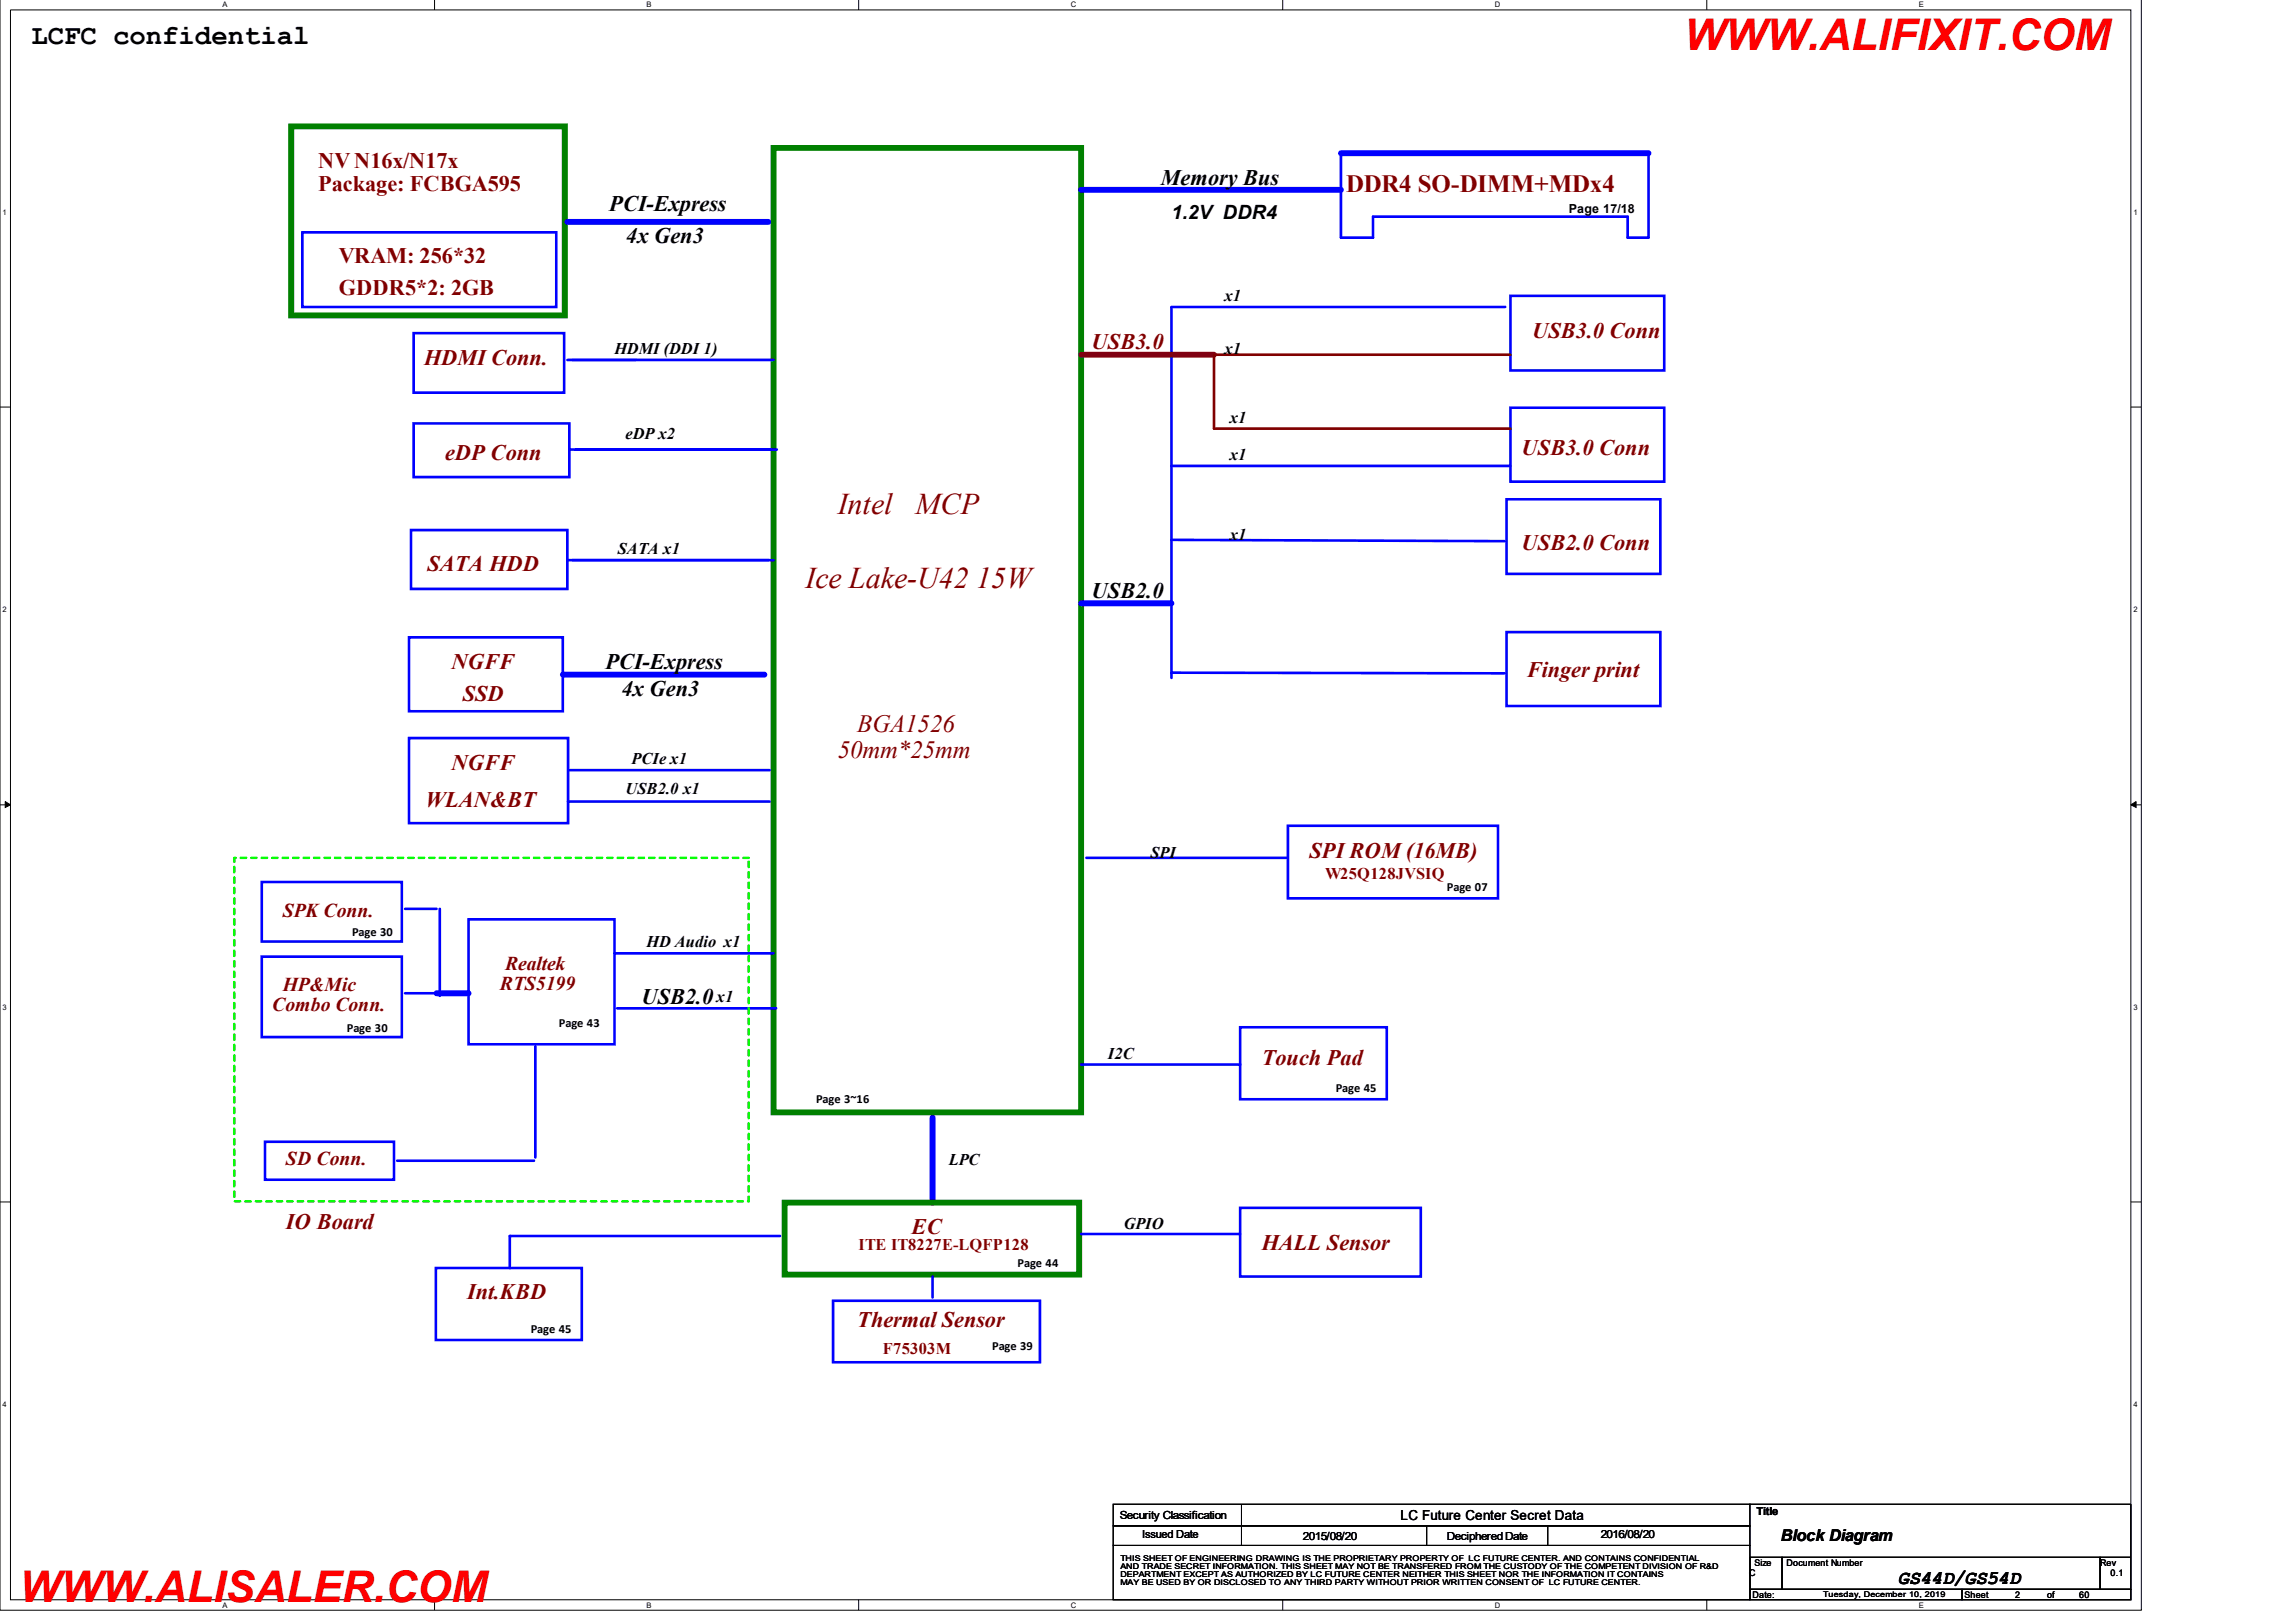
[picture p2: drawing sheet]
<svg xmlns="http://www.w3.org/2000/svg" width="297mm" height="210mm" viewBox="0 0 297 210" stroke-linecap="round" stroke-linejoin="round" font-family="sans-serif">
<defs><g id="words">
<g font-size="5.6" fill="#f00">
<text x="217.9" y="6.4">WWW.ALIFIXIT.COM</text>
<text x="2.5" y="207.3">WWW.ALISALER.COM</text>
</g>
<g font-size="3.9" fill="#800000">
<text x="108.4" y="66.6">Intel</text>
<text x="118.5" y="66.6">MCP</text>
<text x="104.2" y="76.1">Ice Lake-U42 15W</text>
</g>
<text font-size="3.6" x="4.1" y="5.7">LCFC confidential</text>
<g font-size="3.2" fill="#800000">
<text x="174.2" y="24.8">DDR4 SO-DIMM+MDx4</text>
<text x="110.9" y="94.8">BGA1526</text>
<text x="108.4" y="98.1">50mm*25mm</text>
</g>
<g font-size="2.9" fill="#800000">
<text x="41.1" y="21.8">NVN16x/N17x</text>
<text x="41.1" y="24.7">Package: FCBGA595</text>
<text x="43.9" y="34.1">VRAM: 256*32</text>
<text x="43.9" y="38.2">GDDR5*2: 2GB</text>
<text x="54.9" y="47.2">HDMIConn.</text>
<text x="141.2" y="45.1">USB3.0</text>
<text x="198.2" y="43.8">USB3.0 Conn</text>
<text x="57.6" y="59.5">eDP Conn</text>
<text x="196.8" y="58.9">USB3.0 Conn</text>
<text x="196.9" y="71.2">USB2.0 Conn</text>
<text x="55.3" y="73.8">SATA HDD</text>
<text x="58.4" y="86.5">NGFF</text>
<text x="197.5" y="87.6">Finger print</text>
<text x="59.9" y="90.7">SSD</text>
<text x="58.4" y="99.6">NGFF</text>
<text x="55" y="104.4">WLAN&amp;BT</text>
<text x="169.4" y="111">SPIROM(16MB)</text>
<text x="163.2" y="137.8">Touch Pad</text>
<text x="37" y="159">IO Board</text>
<text x="117.9" y="159.7">EC</text>
<text x="163.2" y="161.7">HALL Sensor</text>
<text x="60.5" y="168.2">Int.KBD</text>
<text x="110.9" y="171.7">Thermal Sensor</text>
</g>
<g font-size="2.9">
<text x="150.2" y="23.9">MemoryBus</text>
<text x="78.8" y="27.3">PCI-Express</text>
<text x="81" y="31.4">4x Gen3</text>
<text x="141.2" y="77.4">USB2.0</text>
<text x="78.3" y="86.5">PCI-Express</text>
<text x="80.4" y="90">4x Gen3</text>
<text x="83" y="129.9">USB2.0</text>
</g>
<g font-size="2.5">
<text x="151.6" y="28.3">1.2V DDR4</text>
<text x="245.5" y="205">GS44D/GS54D</text>
</g>
<g font-size="2.5" fill="#800000">
<text x="36.6" y="118.6">SPKConn.</text>
<text x="65.4" y="125.5">Realtek</text>
<text x="35.2" y="130.8">Combo Conn.</text>
<text x="36.6" y="128.2">HP&amp;Mic</text>
<text x="64.7" y="128.1">RTS5199</text>
<text x="37" y="150.8">SD Conn.</text>
</g>
<g font-size="2.1">
<text x="158.4" y="39">x1</text>
<text x="79.5" y="45.8">HDMI(DDI1)</text>
<text x="158.4" y="45.8">x1</text>
<text x="80.9" y="56.8">eDPx2</text>
<text x="159.1" y="54.8">x1</text>
<text x="159.1" y="59.5">x1</text>
<text x="79.9" y="71.7">SATA x1</text>
<text x="159.1" y="69.9">x1</text>
<text x="81.7" y="98.9">PCIe x1</text>
<text x="80.9" y="102.8">USB2.0 x1</text>
<text x="148.8" y="111">SPI</text>
<text x="83.7" y="122.6">HD Audio x1</text>
<text x="92.7" y="129.6">x1</text>
<text x="143.3" y="137.1">I2C</text>
<text x="122.8" y="150.8">LPC</text>
<text x="145.4" y="159">GPIO</text>
<text x="230.4" y="199.4">Block Diagram</text>
</g>
<g font-size="2.1" fill="#800000">
<text x="171.5" y="113.7">W25Q128JVSIQ</text>
<text x="111.1" y="161.7">ITE IT8227E-LQFP128</text>
<text x="114.2" y="175.2">F75303M</text>
</g>
<text font-size="1.8" x="181.2" y="196.7">LC Future Center Secret Data</text>
<g font-size="1.6">
<text x="202.9" y="27.5">Page 17/18</text>
<text x="187.2" y="115.2">Page 07</text>
<text x="45.6" y="121.2">Page 30</text>
<text x="44.9" y="133.5">Page 30</text>
<text x="72.3" y="132.9">Page 43</text>
<text x="105.6" y="142.7">Page 3~16</text>
<text x="172.8" y="141.3">Page 45</text>
<text x="131.7" y="164">Page 44</text>
<text x="68.7" y="172.5">Page 45</text>
<text x="128.4" y="174.7">Page 39</text>
</g>
<g font-size="1.4">
<text x="144.9" y="196.5">Security Classification</text>
<text x="227.2" y="196.1">Title</text>
<text x="147.7" y="199.1">Issued Date</text>
<text x="168.6" y="199.2">2015/08/20</text>
<text x="187.2" y="199.2">Deciphered Date</text>
<text x="207.1" y="199.1">2016/08/20</text>
</g>
<g font-size="1.2">
<text x="226.3" y="204">C</text>
<text x="227" y="202.6">Size</text>
<text x="231.1" y="202.6">Document Number</text>
<text x="271.7" y="202.6">Rev</text>
<text x="273" y="204">0.1</text>
<text x="226.7" y="206.8">Date:</text>
<text x="254.2" y="206.8">Sheet</text>
<text x="260.7" y="206.8">2</text>
<text x="264.8" y="206.8">of</text>
<text x="269" y="206.8">60</text>
</g>
<g font-size="1">
<text x="28.8" y=".9">A</text>
<text x="83.7" y=".9">B</text>
<text x="138.5" y=".9">C</text>
<text x="193.4" y=".9">D</text>
<text x="248.2" y=".9">E</text>
<text x=".3" y="27.8">1</text>
<text x="276" y="27.8">1</text>
<text x=".3" y="79.2">2</text>
<text x="276" y="79.2">2</text>
<text x=".3" y="130.7">3</text>
<text x="276" y="130.7">3</text>
<text x=".3" y="182">4</text>
<text x="276" y="182">4</text>
<text x="144.9" y="203">AND TRADE SECRET INFORMATION. THIS SHEET MAY NOT BE TRANSFERED FROM THE CUSTODY OF THE COMPETENT DIVISION OF R&amp;D</text>
<text x="144.9" y="202">THIS SHEET OF ENGINEERING DRAWING IS THE PROPRIETARY PROPERTY OF LC FUTURE CENTER. AND CONTAINS CONFIDENTIAL</text>
<text x="28.8" y="208">A</text>
<text x="83.7" y="208">B</text>
<text x="138.5" y="208">C</text>
<text x="144.9" y="205.1">MAY BE USED BY OR DISCLOSED TO ANY THIRD PARTY WITHOUT PRIOR WRITTEN CONSENT OF LC FUTURE CENTER.</text>
<text x="144.9" y="204.1">DEPARTMENT EXCEPT AS AUTHORIZED BY LC FUTURE CENTER NEITHER THIS SHEET NOR THE INFORMATION IT CONTAINS</text>
<text x="193.4" y="208">D</text>
<text x="235.9" y="206.7">Tuesday, December 10, 2019</text>
<text x="248.2" y="208">E</text>
</g>
</g></defs>
<path d="M0 -.1v208.5h277v-208.5M1.4 1.3h274.3v205.7h-274.3z" fill="none" stroke="#000" stroke-width=".13"/>
<g fill="#fff">
<path d="M28.8 .1h.5v1h-.5z"/>
<path d="M28.8 207.2h.5v1h-.5z"/>
</g>
<path d="M56.2 -.1v1.4M56.2 207v1.4" fill="none" stroke="#000" stroke-width=".13"/>
<g fill="#fff">
<path d="M83.7 .1h.5v1h-.5z"/>
<path d="M83.7 207.2h.5v1h-.5z"/>
</g>
<path d="M111.1 -.1v1.4M111.1 207v1.4" fill="none" stroke="#000" stroke-width=".13"/>
<g fill="#fff">
<path d="M138.5 .1h.5v1h-.5z"/>
<path d="M138.5 207.2h.5v1h-.5z"/>
</g>
<path d="M165.9 -.1v1.4M165.9 207v1.4" fill="none" stroke="#000" stroke-width=".13"/>
<g fill="#fff">
<path d="M193.4 .1h.5v1h-.5z"/>
<path d="M193.4 207.2h.5v1h-.5z"/>
</g>
<path d="M220.8 -.1v1.4M220.8 207v1.4" fill="none" stroke="#000" stroke-width=".13"/>
<g fill="#fff">
<path d="M248.2 .1h.6v1h-.6z"/>
<path d="M248.2 207.2h.6v1h-.6z"/>
<path d="M.3 26.9h.5v1.1h-.5z"/>
<path d="M276 26.9h.4v1.1h-.4z"/>
<path d="M.3 78.3h.5v1h-.5z"/>
<path d="M276 78.3h.4v1h-.4z"/>
</g>
<path d="M0 52.7h1.4M275.7 52.7h1.3" fill="none" stroke="#000" stroke-width=".13"/>
<g fill="#fff">
<path d="M.3 129.8h.5v1h-.5z"/>
<path d="M276 129.8h.4v1h-.4z"/>
</g>
<path d="M0 104.2h1.4M275.7 104.2h1.3" fill="none" stroke="#000" stroke-width=".13"/>
<path d="M.7 103.7l.7 .5-.7 .3zM275.7 104.2l.7-.5v.8z" fill="#000" stroke="#000" stroke-width=".13"/>
<g fill="#fff">
<path d="M.3 181.2h.5v1h-.5z"/>
<path d="M276 181.2h.4v1h-.4z"/>
</g>
<g fill="none" stroke="#000" stroke-width=".13">
<path d="M0 155.5h1.4M275.7 155.5h1.3M144 194.7h82.4v2.8h-82.4zM144 197.5h82.4v2.5h-82.4zM144 200h82.4v7h-82.4zM160.6 194.7v5.3M184.6 197.5v2.5M200.2 197.5v2.5M226.3 194.7h49.4v6.8M226.4 205.7h27.4v1.3h-27.4zM226.4 201.5h4.1v4.2h-4.1zM230.5 201.5h41.2v4.2h-41.2z"/>
<path d="M253.8 205.7h21.9v1.3h-21.9zM271.7 201.5h4v4.2h-4z"/>
</g>
<g fill="none" stroke="#00f" stroke-width=".34">
<path d="M173.5 19.8v10.9h4.1v-2.7h33v2.7h2.7v-10.9M39.1 30.1h32.9v9.6h-32.9zM151.6 39.7h43.1M151.6 39.8v47.9M195.4 38.3h19.9v9.6h-19.9zM53.5 43.1h19.5v7.7h-19.5zM53.5 54.8h20.2v6.9h-20.2zM73.4 46.6h8.9M73.7 58.2h26.1M74.1 46.6h26M74.4 58.2h26.1M195.4 52.8h19.9v9.5h-19.9z"/>
<path d="M53.2 68.6h20.2v7.6h-20.2zM73.4 72.5h26M74.1 72.5h26M151.6 60.3h43.8M151.6 69.9l43 .1M194.9 64.6h19.9v9.7h-19.9zM52.9 82.5h19.9v9.5h-19.9zM52.9 95.5h20.6v11h-20.6zM73.5 99.7h26.1M151.6 87.1h43M194.9 81.8h19.9v9.6h-19.9zM33.9 114.1h18.1v7.7h-18.1z"/>
<path d="M52.4 117.6h4.1M56.9 117.6v11.3M60.6 119h18.9v16.1h-18.9zM73.5 103.7h26.1M140.5 111h26.1M166.6 106.9h27.2v9.4h-27.2zM33.9 123.8h18.1v10.4h-18.1zM52.4 128.5h4.1M69.3 135.4v14.4M79.5 123.4h20.6M79.8 130.5h20.6M139.9 137.8h20.5"/>
<path d="M160.4 132.9h19v9.4h-19zM34.3 147.8h16.7v4.9h-16.7zM51.4 150.2h17.7M100.9 159.9h-34.9v4.2M139.9 159.7h20.5M160.4 156.3h23.4v8.9h-23.4zM56.4 164.1h18.9v9.3h-18.9zM107.8 168.3h26.7v8h-26.7zM120.6 165.2v2.7"/>
</g>
<path d="M37.7 16.4h35.4v24.4h-35.4zM100.1 19.1h39.8v124.8h-39.8zM101.5 155.6h38.1v9.3h-38.1z" fill="none" stroke="#008000" stroke-width=".76"/>
<path d="M173.5 19.8h39.8M73.4 28.7h26M139.9 24.6h33.6M139.9 78.1h11.7M72.8 87.3h26.1M56.5 128.5h4.1M120.6 144.6v11" fill="none" stroke="#00f" stroke-width=".76"/>
<path d="M139.9 45.9h17.2" fill="none" stroke="#800040" stroke-width=".76"/>
<path d="M195.4 45.9h-38.3v9.6h38.3" fill="none" stroke="#800000" stroke-width=".34"/>
<path d="M30.3 111h66.6v44.5h-66.6z" fill="none" stroke="#0f0" stroke-width=".34" stroke-dasharray=".7 .7"/>
<use href="#words"/>
</svg>
